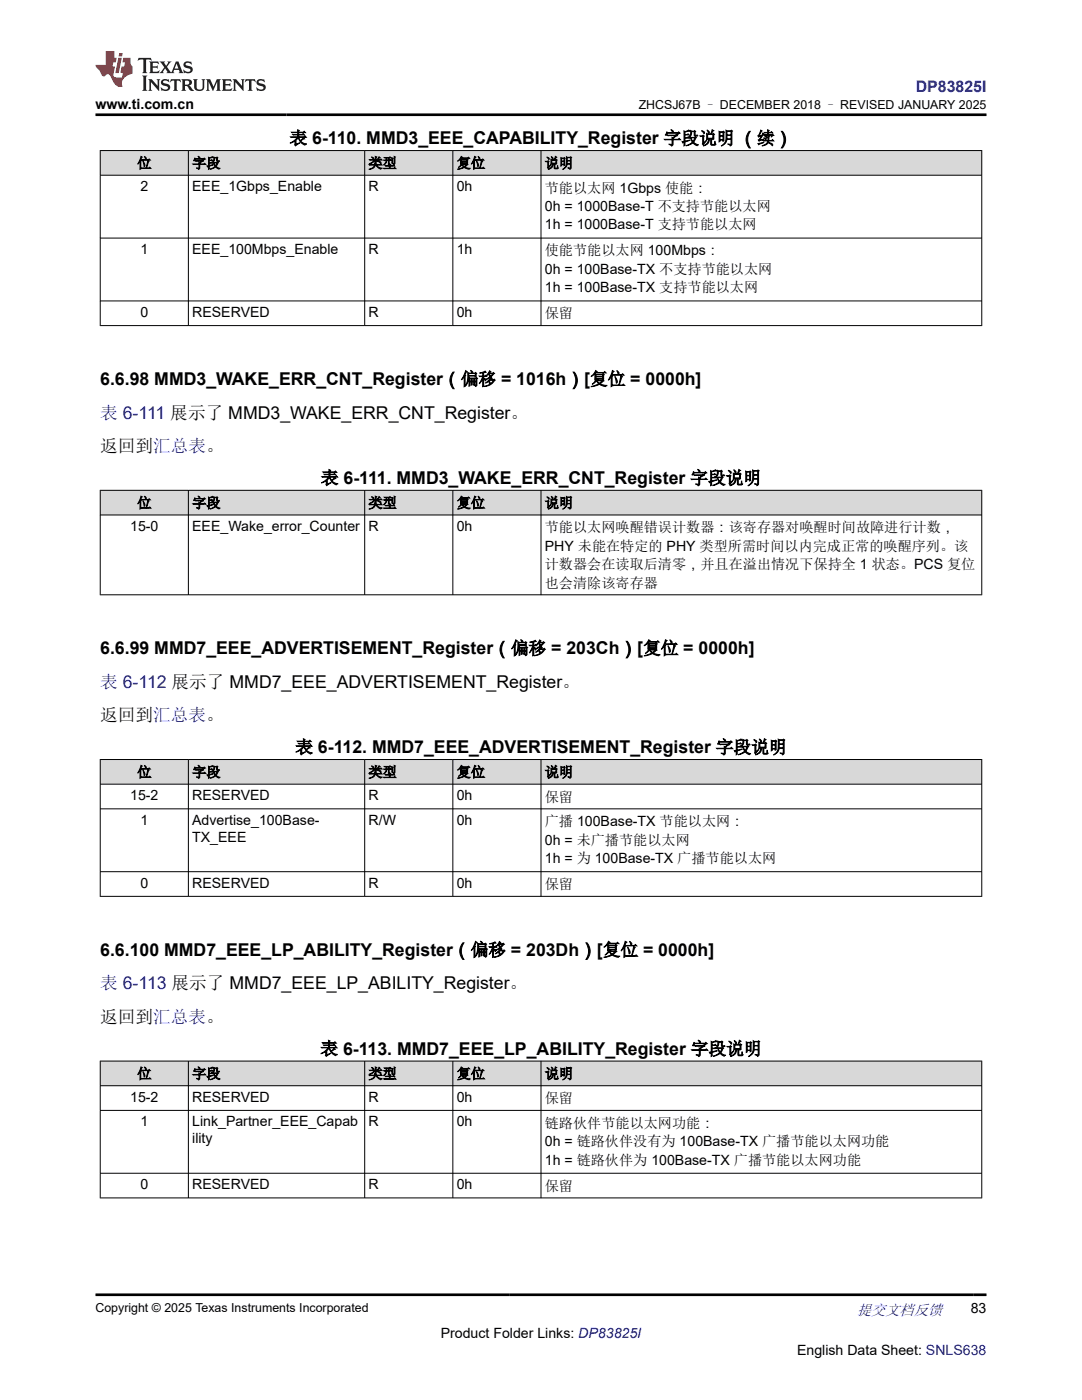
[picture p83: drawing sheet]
<svg xmlns="http://www.w3.org/2000/svg" width="216mm" height="279mm" viewBox="0 0 216 279" stroke-linecap="round" stroke-linejoin="round" font-family="sans-serif">
<defs><g id="words">
<g font-size="3.5">
<text x="57.8" y="28.8">表 6-110. MMD3_EEE_CAPABILITY_Register 字段说明 （续）</text>
<text x="20" y="76.8">6.6.98 MMD3_WAKE_ERR_CNT_Register（偏移 = 1016h）[复位 = 0000h]</text>
<text x="20" y="90.2">返回到汇总表。</text>
<text x="64" y="96.6">表 6-111. MMD3_WAKE_ERR_CNT_Register 字段说明</text>
<text x="20" y="130.6">6.6.99 MMD7_EEE_ADVERTISEMENT_Register（偏移 = 203Ch）[复位 = 0000h]</text>
<text x="20" y="144">返回到汇总表。</text>
<text x="58.9" y="150.3">表 6-112. MMD7_EEE_ADVERTISEMENT_Register 字段说明</text>
<text x="20" y="190.7">6.6.100 MMD7_EEE_LP_ABILITY_Register（偏移 = 203Dh）[复位 = 0000h]</text>
<text x="20" y="204.1">返回到汇总表。</text>
<text x="63.9" y="210.5">表 6-113. MMD7_EEE_LP_ABILITY_Register 字段说明</text>
</g>
<g font-size="3.5" fill="#00f">
<text x="20" y="83.5">表 6-111 展示了 MMD3_WAKE_ERR_CNT_Register。</text>
<text x="20" y="137.3">表 6-112 展示了 MMD7_EEE_ADVERTISEMENT_Register。</text>
<text x="20" y="197.4">表 6-113 展示了 MMD7_EEE_LP_ABILITY_Register。</text>
</g>
<text font-size="3.2" fill="#00f" x="182.7" y="18.3">DP83825I</text>
<text font-size="3" fill="#00f" x="171" y="262.4">提交文档反馈</text>
<g font-size="2.8">
<text x="19.1" y="21.7">www.ti.com.cn</text>
<text x="27.4" y="33.5">位</text>
<text x="38.4" y="33.5">字段</text>
<text x="73.5" y="33.5">类型</text>
<text x="91.1" y="33.5">复位</text>
<text x="108.7" y="33.5">说明</text>
<text x="28" y="38.2">2</text>
<text x="38.4" y="38.2">EEE_1Gbps_Enable</text>
<text x="73.5" y="38.2">R</text>
<text x="91.1" y="38.2">0h</text>
<text x="108.7" y="38.4">节能以太网 1Gbps 使能：</text>
<text x="108.7" y="42.1">0h = 1000Base-T 不支持节能以太网</text>
<text x="108.7" y="45.8">1h = 1000Base-T 支持节能以太网</text>
<text x="28" y="50.7">1</text>
<text x="38.4" y="50.7">EEE_100Mbps_Enable</text>
<text x="73.5" y="50.7">R</text>
<text x="91.1" y="50.7">1h</text>
<text x="108.7" y="51">使能节能以太网 100Mbps：</text>
<text x="108.7" y="54.7">0h = 100Base-TX 不支持节能以太网</text>
<text x="108.7" y="58.3">1h = 100Base-TX 支持节能以太网</text>
<text x="28" y="63.3">0</text>
<text x="38.4" y="63.3">RESERVED</text>
<text x="73.5" y="63.3">R</text>
<text x="91.1" y="63.3">0h</text>
<text x="108.7" y="63.5">保留</text>
<text x="27.4" y="101.3">位</text>
<text x="38.4" y="101.3">字段</text>
<text x="73.5" y="101.3">类型</text>
<text x="91.1" y="101.3">复位</text>
<text x="108.7" y="101.3">说明</text>
<text x="26" y="106">15-0</text>
<text x="38.4" y="106">EEE_Wake_error_Counter</text>
<text x="73.5" y="106">R</text>
<text x="91.1" y="106">0h</text>
<text x="108.7" y="106.2">节能以太网唤醒错误计数器：该寄存器对唤醒时间故障进行计数，</text>
<text x="108.7" y="109.9">PHY 未能在特定的 PHY 类型所需时间以内完成正常的唤醒序列。该</text>
<text x="108.7" y="113.6">计数器会在读取后清零，并且在溢出情况下保持全 1 状态。PCS 复位</text>
<text x="108.7" y="117.3">也会清除该寄存器</text>
<text x="27.4" y="155.1">位</text>
<text x="38.4" y="155.1">字段</text>
<text x="73.5" y="155.1">类型</text>
<text x="91.1" y="155.1">复位</text>
<text x="108.7" y="155.1">说明</text>
<text x="26" y="159.7">15-2</text>
<text x="38.4" y="159.7">RESERVED</text>
<text x="73.5" y="159.7">R</text>
<text x="91.1" y="159.7">0h</text>
<text x="108.7" y="160">保留</text>
<text x="28" y="164.6">1</text>
<text x="38.4" y="164.6">Advertise_100Base-</text>
<text x="38.4" y="168">TX_EEE</text>
<text x="73.5" y="164.6">R/W</text>
<text x="91.1" y="164.6">0h</text>
<text x="108.7" y="164.9">广播 100Base-TX 节能以太网：</text>
<text x="108.7" y="168.6">0h = 未广播节能以太网</text>
<text x="108.7" y="172.2">1h = 为 100Base-TX 广播节能以太网</text>
<text x="28" y="177.2">0</text>
<text x="38.4" y="177.2">RESERVED</text>
<text x="73.5" y="177.2">R</text>
<text x="91.1" y="177.2">0h</text>
<text x="108.7" y="177.4">保留</text>
<text x="27.4" y="215.2">位</text>
<text x="38.4" y="215.2">字段</text>
<text x="73.5" y="215.2">类型</text>
<text x="91.1" y="215.2">复位</text>
<text x="108.7" y="215.2">说明</text>
<text x="26" y="219.9">15-2</text>
<text x="38.4" y="219.9">RESERVED</text>
<text x="73.5" y="219.9">R</text>
<text x="91.1" y="219.9">0h</text>
<text x="108.7" y="220.2">保留</text>
<text x="28" y="224.8">1</text>
<text x="38.4" y="224.8">Link_Partner_EEE_Capab</text>
<text x="73.5" y="224.8">R</text>
<text x="91.1" y="224.8">0h</text>
<text x="108.7" y="225.1">链路伙伴节能以太网功能：</text>
<text x="38.4" y="228.2">ility</text>
<text x="108.7" y="228.7">0h = 链路伙伴没有为 100Base-TX 广播节能以太网功能</text>
<text x="108.7" y="232.4">1h = 链路伙伴为 100Base-TX 广播节能以太网功能</text>
<text x="28" y="237.3">0</text>
<text x="38.4" y="237.3">RESERVED</text>
<text x="73.5" y="237.3">R</text>
<text x="91.1" y="237.3">0h</text>
<text x="108.7" y="237.6">保留</text>
<text x="193.7" y="262.1">83</text>
<text x="87.9" y="266.9">Product Folder Links: DP83825I</text>
<text x="159" y="270.3">English Data Sheet: SNLS638</text>
</g>
<g font-size="2.5">
<text x="127.5" y="21.8">ZHCSJ67B – DECEMBER 2018 – REVISED JANUARY 2025</text>
<text x="19.1" y="261.8">Copyright © 2025 Texas Instruments Incorporated</text>
</g>
</g></defs>
<g fill="#d8d8d8">
<path d="M20 30h175.9v5h-175.9z" fill-rule="evenodd"/>
<path d="M20.1 30.1h17.4v4.8h-17.4z" fill-rule="evenodd"/>
<path d="M37.7 30.1h35v4.8h-35z" fill-rule="evenodd"/>
<path d="M72.8 30.1h17.5v4.8h-17.5z" fill-rule="evenodd"/>
<path d="M90.4 30.1h17.5v4.8h-17.5z" fill-rule="evenodd"/>
<path d="M108 30.1h87.8v4.8h-87.8z" fill-rule="evenodd"/>
</g>
<path d="M19.9 30h176.1M19.9 35h176.1M20 30v35M37.6 30v35M72.8 30v35M90.4 30v35M108 30v35M195.9 30v35M19.9 47.5h176.1M19.9 60.1h176.1M19.9 65h176.1" fill="none" stroke="#000" stroke-width=".2"/>
<g fill="#d8d8d8">
<path d="M20 97.9h175.9v4.9h-175.9z" fill-rule="evenodd"/>
<path d="M20.1 97.9h17.4v4.8h-17.4z" fill-rule="evenodd"/>
<path d="M37.7 97.9h35v4.8h-35z" fill-rule="evenodd"/>
<path d="M72.8 97.9h17.5v4.8h-17.5z" fill-rule="evenodd"/>
<path d="M90.4 97.9h17.5v4.8h-17.5z" fill-rule="evenodd"/>
<path d="M108 97.9h87.8v4.8h-87.8z" fill-rule="evenodd"/>
</g>
<path d="M19.9 97.9h176.1M20 97.8v21M37.6 97.8v21M72.8 97.8v21M90.4 97.8v21M108 97.8v21M195.9 97.8v21M19.9 102.8h176.1M19.9 118.7h176.1" fill="none" stroke="#000" stroke-width=".2"/>
<g fill="#d8d8d8">
<path d="M20 151.6h175.9v4.9h-175.9z" fill-rule="evenodd"/>
<path d="M20.1 151.6h17.4v4.8h-17.4z" fill-rule="evenodd"/>
<path d="M37.7 151.6h35v4.8h-35z" fill-rule="evenodd"/>
<path d="M72.8 151.6h17.5v4.8h-17.5z" fill-rule="evenodd"/>
<path d="M90.4 151.6h17.5v4.8h-17.5z" fill-rule="evenodd"/>
<path d="M108 151.6h87.8v4.8h-87.8z" fill-rule="evenodd"/>
</g>
<path d="M19.9 151.6h176.1M19.9 156.5h176.1M20 151.5v27.4M37.6 151.5v27.4M72.8 151.5v27.4M90.4 151.5v27.4M108 151.5v27.4M195.9 151.5v27.4M19.9 161.4h176.1M19.9 174h176.1M19.9 178.9h176.1" fill="none" stroke="#000" stroke-width=".2"/>
<g fill="#d8d8d8">
<path d="M20 211.8h175.9v4.9h-175.9z" fill-rule="evenodd"/>
<path d="M20.1 211.8h17.4v4.8h-17.4z" fill-rule="evenodd"/>
<path d="M37.7 211.8h35v4.8h-35z" fill-rule="evenodd"/>
<path d="M72.8 211.8h17.5v4.8h-17.5z" fill-rule="evenodd"/>
<path d="M90.4 211.8h17.5v4.8h-17.5z" fill-rule="evenodd"/>
<path d="M108 211.8h87.8v4.8h-87.8z" fill-rule="evenodd"/>
</g>
<path d="M19.9 211.8h176.1M19.9 216.7h176.1M20 211.7v27.4M37.6 211.7v27.4M72.8 211.7v27.4M90.4 211.7v27.4M108 211.7v27.4M195.9 211.7v27.4M19.9 221.6h176.1M19.9 234.1h176.1M19.9 239.1h176.1" fill="none" stroke="#000" stroke-width=".2"/>
<path d="M27.7 11.6l-.2 .5 .5-.2h.6v.1v2.2l-.2 .4h1l-.2-.4v-2.2v-.1h.5l.5 .2-.1-.5zM29.8 12.3l.2 .4v1.5l-.2 .4h1.9l.1-.6a1.08 1.08 0 0 1-1.3 .2v-.7h.6l.4 .2v-.7l-.4 .2h-.6v-.5l.2-.2a1 1 0 0 1 1 .3l-.1-.5zM31.8 12.3l1 1.1-1 1.2h.9l-.2-.2 .4-.8 .5 .8-.2 .2h1.6l-.2-.2 .1-.5h1l.1 .5-.1 .2h.9l-.2-.3-.8-2h-.5l-1 2.2-.8-1.1 .9-1.1h-.8l.2 .2-.5 .6-.3-.6 .1-.2zM35.2 12.7l.4 1h-.8zM36.8 12.4a.65 .65 0 0 0-.2 .7 .65 .65 0 0 0 .6 .5l.7 .1 .1 .3a.79 .79 0 0 1-.7 .4 .79 .79 0 0 1-.7-.5l.1 .7 .2-.1a.93 .93 0 0 0 1.1 .1 .93 .93 0 0 0 .4-1 1.46 1.46 0 0 0-1.2-.6l-.1-.3a1.09 1.09 0 0 1 1.2 .2l-.2-.6-.1 .1-.6-.2zM28.4 15.1l.2 .4v2.2l-.2 .4h1l-.2-.4v-2.2l.2-.4zM29.6 15.8l.2 .4v1.5l-.2 .4h.8l-.3-.4v-1.3l1.7 1.8v-2l.2-.4h-.8l.2 .2 .1 1.1-1.2-1.3zM32.3 15.9a.65 .65 0 0 0-.2 .8 .65 .65 0 0 0 .7 .4l.6 .2 .1 .2a.79 .79 0 0 1-.7 .4 .79 .79 0 0 1-.7-.5l.1 .7 .2-.1a.93 .93 0 0 0 1.1 .1 .93 .93 0 0 0 .4-.9 1.46 1.46 0 0 0-1.2-.6l-.1-.4a1.09 1.09 0 0 1 1.2 .2l-.2-.6-.1 .1-.6-.1zM34.1 15.8l-.1 .6a.63 .63 0 0 1 .7-.3l.1 1.6-.3 .4h1l-.2-.4v-1.6a.66 .66 0 0 1 .8 .3l-.1-.6zM36.2 15.8l.2 .4v1.5l-.2 .4h.9l-.2-.2v-.7h.5l.1 .2a.79 .79 0 0 0 1.2 .6l-1-.9a.61 .61 0 0 0 .6-.6 .61 .61 0 0 0-.5-.7zM36.9 16.1h.2a.47 .47 0 0 1 .5 .1 .47 .47 0 0 1 .1 .5l-.2 .1-.6 .1zM38.5 15.8l.2 .2a2.27 2.27 0 0 0 .4 2 1.04 1.04 0 0 0 1.7-.7v-1.3l.2-.2h-.8l.2 .4v1.1a.6 .6 0 0 1-.6 .6 .6 .6 0 0 1-.6-.6v-1.1l.3-.4zM41.1 15.8l.2 .4v1.5l-.2 .4h.7l-.2-.4v-1.4l.9 1.9 .8-1.9v1.4l-.2 .4h1l-.3-.4v-1.5l.3-.4h-.8l-.7 1.5-.7-1.5zM44.3 15.8l.2 .4v1.5l-.2 .4h1.9l.1-.6a1.09 1.09 0 0 1-1.3 .2v-.7h.6l.4 .2v-.6l-.4 .2h-.6v-.6l.2-.1a1.01 1.01 0 0 1 1 .3l-.1-.6zM46.4 15.8l.3 .4v1.5l-.3 .4h.8l-.2-.4v-1.3l1.6 1.8v-2l.2-.4h-.7l.2 .2v1.1l-1.2-1.3zM49 15.8l-.1 .6a.63 .63 0 0 1 .8-.3v1.6l-.3 .4h1l-.2-.4v-1.6a.66 .66 0 0 1 .8 .3l-.1-.6zM51.4 15.9a.65 .65 0 0 0-.2 .8 .65 .65 0 0 0 .6 .4l.6 .2 .2 .2a.79 .79 0 0 1-.8 .4 .79 .79 0 0 1-.6-.5l.1 .7 .2-.1a.93 .93 0 0 0 1 .1 .93 .93 0 0 0 .5-.9 1.46 1.46 0 0 0-1.3-.6l-.1-.4a1.09 1.09 0 0 1 1.3 .2l-.2-.6-.2 .1-.5-.1z" fill="#231f20"/>
<path d="M21.1 10.2v2.8h-2v.3l.9 1a.95 .95 0 0 0 .9 .9 .59 .59 0 0 1 .6-.4 .59 .59 0 0 1 .5 .4l.4 .7a1.59 1.59 0 0 0 2.1 1.4 1.61 1.61 0 0 1 1-2.3l1-.3-.1-1.5a1.59 1.59 0 0 1-.4-1.7h-1.4l-.2 .9h.5l-.1 .9h-.5l-.2 1v.2l.4 .1-.2 .9h-.6a.73 .73 0 0 1-1.1-.7l.3-1.5h-.5l.2-.9h.5l.2-.9h-.5v-1.3zM23.6 11.5l-.6 3.1h.7l.6-3.1zM23.8 10.6l-.1 .6h.7l.1-.6z" fill="#ed1c24"/>
<path d="M19.1 22.9h177.8M19.1 258.4h177.8" fill="none" stroke="#000" stroke-width=".53"/>
<use href="#words"/>
</svg>
